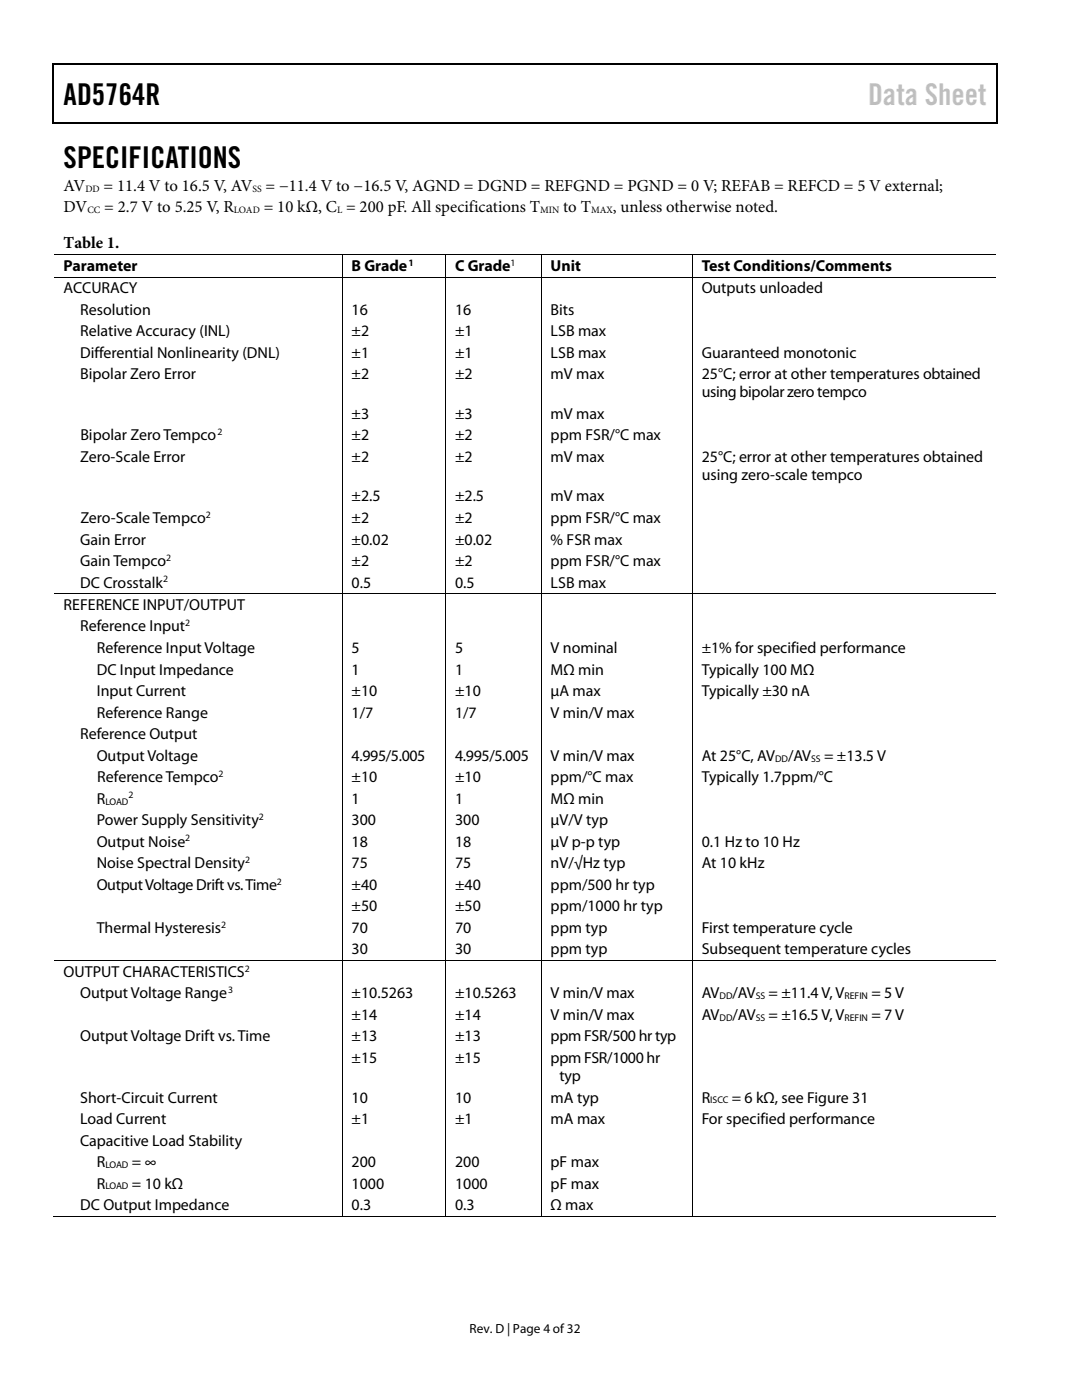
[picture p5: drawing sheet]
<svg xmlns="http://www.w3.org/2000/svg" width="216mm" height="279mm" viewBox="0 0 216 279" stroke-linecap="round" stroke-linejoin="round" font-family="sans-serif">
<defs><g id="words">
<g font-size="6">
<text x="12.7" y="21">AD5764R</text>
<text x="12.7" y="33.6">SPECIFICATIONS</text>
</g>
<text font-size="6" fill="#c1c1c1" x="173.2" y="21">Data Sheet</text>
<g font-size="3.3">
<text x="12.7" y="38.1">AV</text>
<text x="20.7" y="38.1">= 11.4 V to 16.5 V, AV</text>
<text x="53" y="38.1">= −11.4 V to −16.5 V, AGND = DGND = REFGND = PGND = 0 V; REFAB = REFCD = 5 V external;</text>
<text x="12.7" y="42.4">DV</text>
<text x="20.8" y="42.4">= 2.7 V to 5.25 V, R</text>
<text x="52.6" y="42.4">= 10 kΩ, C = 200 pF. All specifications T</text>
<text x="112.4" y="42.4">to T</text>
<text x="122.3" y="42.4">, unless otherwise noted.</text>
<text x="12.7" y="49.5">Table 1.</text>
</g>
<g font-size="3.2">
<text x="12.7" y="54.1">Parameter</text>
<text x="12.7" y="58.5">ACCURACY</text>
<text x="70.2" y="54.1">B Grade</text>
<text x="90.8" y="54.1">C Grade</text>
<text x="109.9" y="54.1">Unit</text>
<text x="140" y="58.5">Outputs unloaded</text>
<text x="140" y="54.1">Test Conditions/Comments</text>
<text x="16" y="62.8">Resolution</text>
<text x="70.2" y="62.8">16</text>
<text x="90.8" y="62.8">16</text>
<text x="109.9" y="62.8">Bits</text>
<text x="16" y="67.1">Relative Accuracy (INL)</text>
<text x="16" y="71.4">Differential Nonlinearity (DNL)</text>
<text x="70.2" y="67.1">±2</text>
<text x="70.2" y="71.4">±1</text>
<text x="90.8" y="67.1">±1</text>
<text x="90.8" y="71.4">±1</text>
<text x="109.9" y="67.1">LSB max</text>
<text x="109.9" y="71.4">LSB max</text>
<text x="140" y="71.4">Guaranteed monotonic</text>
<text x="16" y="75.7">Bipolar Zero Error</text>
<text x="70.2" y="75.7">±2</text>
<text x="90.8" y="75.7">±2</text>
<text x="109.9" y="75.7">mV max</text>
<text x="140" y="75.7">25°C; error at other temperatures obtained</text>
<text x="70.2" y="83.6">±3</text>
<text x="90.8" y="83.6">±3</text>
<text x="109.9" y="83.6">mV max</text>
<text x="140" y="79.3">using bipolar zero tempco</text>
<text x="16" y="87.9">Bipolar Zero Tempco</text>
<text x="70.2" y="87.9">±2</text>
<text x="90.8" y="87.9">±2</text>
<text x="109.9" y="87.9">ppm FSR/°C max</text>
<text x="16" y="92.2">Zero-Scale Error</text>
<text x="70.2" y="92.2">±2</text>
<text x="90.8" y="92.2">±2</text>
<text x="109.9" y="92.2">mV max</text>
<text x="140" y="92.2">25°C; error at other temperatures obtained</text>
<text x="140" y="95.8">using zero-scale tempco</text>
<text x="70.2" y="100.1">±2.5</text>
<text x="90.8" y="100.1">±2.5</text>
<text x="109.9" y="100.1">mV max</text>
<text x="16" y="104.4">Zero-Scale Tempco</text>
<text x="70.2" y="104.4">±2</text>
<text x="90.8" y="104.4">±2</text>
<text x="109.9" y="104.4">ppm FSR/°C max</text>
<text x="16" y="108.7">Gain Error</text>
<text x="16" y="113">Gain Tempco</text>
<text x="70.2" y="108.7">±0.02</text>
<text x="70.2" y="113">±2</text>
<text x="90.8" y="108.7">±0.02</text>
<text x="90.8" y="113">±2</text>
<text x="109.9" y="108.7">% FSR max</text>
<text x="109.9" y="113">ppm FSR/°C max</text>
<text x="16" y="117.3">DC Crosstalk</text>
<text x="70.2" y="117.3">0.5</text>
<text x="90.8" y="117.3">0.5</text>
<text x="109.9" y="117.3">LSB max</text>
<text x="12.7" y="121.7">REFERENCE INPUT/OUTPUT</text>
<text x="16" y="126">Reference Input</text>
<text x="19.3" y="130.3">Reference Input Voltage</text>
<text x="70.2" y="130.3">5</text>
<text x="90.8" y="130.3">5</text>
<text x="109.9" y="130.3">V nominal</text>
<text x="140" y="130.3">±1% for specified performance</text>
<text x="19.3" y="134.6">DC Input Impedance</text>
<text x="70.2" y="134.6">1</text>
<text x="90.8" y="134.6">1</text>
<text x="109.9" y="134.6">MΩ min</text>
<text x="140" y="134.6">Typically 100 MΩ</text>
<text x="19.3" y="138.9">Input Current</text>
<text x="19.3" y="143.2">Reference Range</text>
<text x="70.2" y="138.9">±10</text>
<text x="70.2" y="143.2">1/7</text>
<text x="90.8" y="138.9">±10</text>
<text x="90.8" y="143.2">1/7</text>
<text x="109.9" y="138.9">µA max</text>
<text x="109.9" y="143.2">V min/V max</text>
<text x="140" y="138.9">Typically ±30 nA</text>
<text x="16" y="147.5">Reference Output</text>
<text x="19.3" y="151.8">Output Voltage</text>
<text x="70.2" y="151.8">4.995/5.005</text>
<text x="90.8" y="151.8">4.995/5.005</text>
<text x="109.9" y="151.8">V min/V max</text>
<text x="140" y="151.8">At 25°C, AV</text>
<text x="157.2" y="151.8">/AV</text>
<text x="164.4" y="151.8">= ±13.5 V</text>
<text x="19.3" y="160.4">R</text>
<text x="19.4" y="156.1">Reference Tempco</text>
<text x="70.2" y="160.4">1</text>
<text x="70.2" y="156.1">±10</text>
<text x="90.8" y="160.4">1</text>
<text x="90.8" y="156.1">±10</text>
<text x="109.9" y="160.4">MΩ min</text>
<text x="109.9" y="156.1">ppm/°C max</text>
<text x="140" y="156.1">Typically 1.7ppm/°C</text>
<text x="19.3" y="164.7">Power Supply Sensitivity</text>
<text x="70.2" y="164.7">300</text>
<text x="90.8" y="164.7">300</text>
<text x="109.9" y="164.7">µV/V typ</text>
<text x="19.3" y="169">Output Noise</text>
<text x="19.3" y="173.3">Noise Spectral Density</text>
<text x="70.2" y="169">18</text>
<text x="70.2" y="173.3">75</text>
<text x="90.8" y="169">18</text>
<text x="90.8" y="173.3">75</text>
<text x="109.9" y="169">µV p-p typ</text>
<text x="109.9" y="173.3">nV/√Hz typ</text>
<text x="140" y="173.3">At 10 kHz</text>
<text x="140" y="169">0.1 Hz to 10 Hz</text>
<text x="19.3" y="177.6">Output Voltage Drift vs. Time</text>
<text x="70.2" y="177.6">±40</text>
<text x="90.8" y="177.6">±40</text>
<text x="109.9" y="177.6">ppm/500 hr typ</text>
<text x="70.2" y="181.9">±50</text>
<text x="90.8" y="181.9">±50</text>
<text x="109.9" y="181.9">ppm/1000 hr typ</text>
<text x="19.3" y="186.2">Thermal Hysteresis</text>
<text x="70.2" y="186.2">70</text>
<text x="70.2" y="190.5">30</text>
<text x="90.8" y="186.2">70</text>
<text x="90.8" y="190.5">30</text>
<text x="109.9" y="186.2">ppm typ</text>
<text x="109.9" y="190.5">ppm typ</text>
<text x="140" y="186.2">First temperature cycle</text>
<text x="140" y="190.5">Subsequent temperature cycles</text>
<text x="12.7" y="194.9">OUTPUT CHARACTERISTICS</text>
<text x="16" y="199.2">Output Voltage Range</text>
<text x="70.2" y="199.2">±10.5263</text>
<text x="70.2" y="203.5">±14</text>
<text x="90.8" y="199.2">±10.5263</text>
<text x="90.8" y="203.5">±14</text>
<text x="109.9" y="199.2">V min/V max</text>
<text x="109.9" y="203.5">V min/V max</text>
<text x="140" y="199.2">AV</text>
<text x="140" y="203.5">AV</text>
<text x="146.2" y="199.2">/AV</text>
<text x="146.2" y="203.5">/AV</text>
<text x="153.4" y="199.2">= ±11.4 V, V</text>
<text x="153.4" y="203.5">= ±16.5 V, V</text>
<text x="173.9" y="199.2">= 5 V</text>
<text x="173.9" y="203.5">= 7 V</text>
<text x="16" y="207.8">Output Voltage Drift vs. Time</text>
<text x="70.2" y="207.8">±13</text>
<text x="90.8" y="207.8">±13</text>
<text x="109.9" y="207.8">ppm FSR/500 hr typ</text>
<text x="70.2" y="212.1">±15</text>
<text x="90.8" y="212.1">±15</text>
<text x="109.9" y="212.2">ppm FSR/1000 hr</text>
<text x="111.6" y="215.7">typ</text>
<text x="16" y="220">Short-Circuit Current</text>
<text x="70.2" y="220">10</text>
<text x="90.8" y="220">10</text>
<text x="109.9" y="220">mA typ</text>
<text x="140" y="220">R</text>
<text x="146" y="220">= 6 kΩ, see Figure 31</text>
<text x="16" y="224.3">Load Current</text>
<text x="70.2" y="224.3">±1</text>
<text x="90.8" y="224.3">±1</text>
<text x="109.9" y="224.3">mA max</text>
<text x="140" y="224.3">For specified performance</text>
<text x="16" y="228.6">Capacitive Load Stability</text>
<text x="19.3" y="232.9">R</text>
<text x="26.3" y="232.9">= ∞</text>
<text x="70.2" y="232.9">200</text>
<text x="90.8" y="232.9">200</text>
<text x="109.9" y="232.9">pF max</text>
<text x="19.3" y="237.2">R</text>
<text x="26.3" y="237.2">= 10 kΩ</text>
<text x="70.2" y="237.2">1000</text>
<text x="90.8" y="237.2">1000</text>
<text x="109.9" y="237.2">pF max</text>
<text x="16" y="241.5">DC Output Impedance</text>
<text x="70.2" y="241.5">0.3</text>
<text x="90.8" y="241.5">0.3</text>
<text x="109.9" y="241.5">Ω max</text>
</g>
<text font-size="2.6" x="93.7" y="266">Rev. D | Page 4 of 32</text>
<g font-size="1.9">
<text x="17" y="38.3">DD</text>
<text x="50.4" y="38.3">SS</text>
<text x="17.4" y="42.5">CC</text>
<text x="46.7" y="42.5">LOAD</text>
<text x="67.2" y="42.5">L</text>
<text x="107.8" y="42.5">MIN</text>
<text x="117.9" y="42.5">MAX</text>
<text x="81.5" y="53">1</text>
<text x="101.9" y="53">1</text>
<text x="43.4" y="86.8">2</text>
<text x="41.1" y="103.3">2</text>
<text x="33.2" y="111.9">2</text>
<text x="32.5" y="116.2">2</text>
<text x="37" y="125">2</text>
<text x="43.6" y="155">2</text>
<text x="154.7" y="152">DD</text>
<text x="161.9" y="152">SS</text>
<text x="21" y="160.6">LOAD</text>
<text x="25.6" y="159.3">2</text>
<text x="37" y="167.9">2</text>
<text x="51.7" y="163.6">2</text>
<text x="48.9" y="172.2">2</text>
<text x="55.2" y="176.5">2</text>
<text x="44.2" y="185.1">2</text>
<text x="48.9" y="193.9">2</text>
<text x="45.5" y="198.2">3</text>
<text x="143.6" y="199.4">DD</text>
<text x="143.6" y="203.7">DD</text>
<text x="150.8" y="199.4">SS</text>
<text x="150.8" y="203.7">SS</text>
<text x="168.5" y="199.4">REFIN</text>
<text x="168.5" y="203.7">REFIN</text>
<text x="141.7" y="220.2">ISCC</text>
<text x="21" y="233.1">LOAD</text>
<text x="21" y="237.4">LOAD</text>
</g>
</g></defs>
<g fill="#000">
<path d="M10.5 12.7h.3v1h-.3zM10.5 12.7h.3v.3h-.3zM133.3 12.7h.3v.3h-.3zM198.8 12.7h.2v1h-.2zM198.8 12.7h.2v.3h-.2zM10.5 24.4h.3v.3h-.3zM133.1 24.4h.2v.3h-.2zM198.8 24.4h.2v.3h-.2zM68.2 50.7h.1v.2h-.1zM68.2 55.2h.1v.2h-.1zM88.8 50.7h.2v.2h-.2zM88.8 55.2h.2v.2h-.2z"/>
<path d="M107.9 50.7h.2v.2h-.2zM107.9 55.2h.2v.2h-.2zM138 50.7h.2v.2h-.2zM138 55.2h.2v.2h-.2zM68.2 118.4h.1v.2h-.1zM88.8 118.4h.2v.2h-.2zM107.9 118.4h.2v.2h-.2zM138 118.4h.2v.2h-.2zM68.2 191.7h.1v.1h-.1zM88.8 191.7h.2v.1h-.2zM107.9 191.7h.2v.1h-.2zM138 191.7h.2v.1h-.2z"/>
<path d="M68.2 242.7h.1v.2h-.1zM88.8 242.7h.2v.2h-.2zM107.9 242.7h.2v.2h-.2zM138 242.7h.2v.2h-.2z"/>
</g>
<path d="M10.7 13.7v10.7M10.8 12.8h122.5M133.6 12.8h65.2M198.9 13.7v10.7M10.8 24.5h188" fill="none" stroke="#000" stroke-width=".25"/>
<g fill="none" stroke="#000" stroke-width=".2">
<path d="M10.8 50.8h57.4M10.8 55.3h57.4M68.3 50.9v4.3M68.3 55.4v63M68.3 50.8h20.5M68.3 55.3h20.5M88.9 50.9v4.3M88.9 55.4v63M89 50.8h18.9M89 55.3h18.9M108 50.9v4.3M108 55.4v63"/>
<path d="M108.1 50.8h29.9M108.1 55.3h29.9M138.1 50.9v4.3M138.1 55.4v63M138.2 50.8h60.6M138.2 55.3h60.6M10.8 118.5h57.4M68.3 118.6v73.1M68.3 118.5h20.5M88.9 118.6v73.1M89 118.5h18.9M108 118.6v73.1"/>
<path d="M108.1 118.5h29.9M138.1 118.6v73.1M138.2 118.5h60.6M10.8 191.7h57.4M68.3 191.8v50.9M68.3 191.7h20.5M88.9 191.8v50.9M89 191.7h18.9M108 191.8v50.9M108.1 191.7h29.9M138.1 191.8v50.9M138.2 191.7h60.6"/>
<path d="M10.5 242.8h57.7M68.3 242.8h20.5M89 242.8h18.9M108.1 242.8h29.9M138.2 242.8h60.6"/>
</g>
<use href="#words"/>
</svg>
